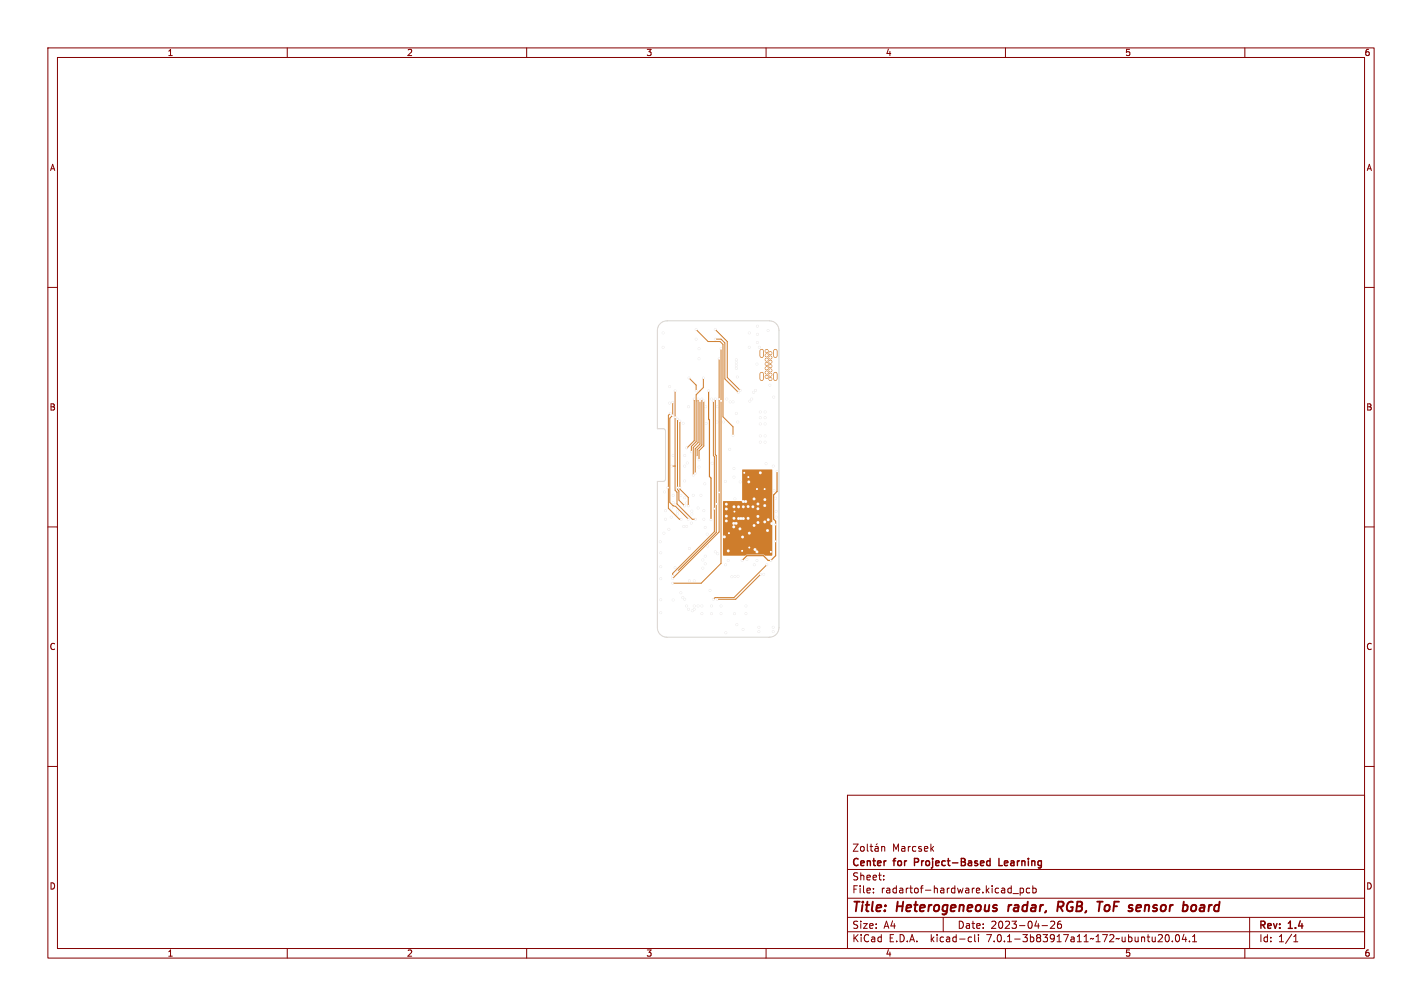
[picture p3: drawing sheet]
<svg xmlns="http://www.w3.org/2000/svg" width="297mm" height="210mm" viewBox="0 0 297 210" stroke-linecap="round" stroke-linejoin="round" font-family="sans-serif">
<defs><g id="words">
<g font-size="2.8" fill="#840000">
<text x="178" y="190.8">Title:</text>
<text x="187.4" y="190.8">Heterogeneous</text>
<text x="211.3" y="190.8">radar,</text>
<text x="222.1" y="190.8">RGB,</text>
<text x="231.1" y="190.8">ToF sensor</text>
<text x="250.1" y="190.8">board</text>
</g>
<g font-size="2.1" fill="#840000">
<text x="186.4" y="177.9">Marcsek</text>
<text x="178" y="183.9">Sheet:</text>
<text x="178" y="181.1">Center</text>
<text x="186.8" y="181.1">for</text>
<text x="191.5" y="181.1">Project-Based</text>
<text x="209.6" y="181.1">Learning</text>
<text x="178" y="186.6">File:</text>
<text x="184" y="186.6">radartof-hardware.kicad_pcb</text>
<text x="178" y="196.8">KiCad</text>
<text x="178" y="194">Size:</text>
<text x="184.6" y="194">A4</text>
<text x="185.6" y="196.8">E.D.A.</text>
<text x="194.4" y="196.8">kicad-cli</text>
<text x="200" y="194">Date:</text>
<text x="206.2" y="196.8">7.0.1-3b83917a11~172~ubuntu20.04.1</text>
<text x="206.9" y="194">2023-04-26</text>
<text x="263" y="194.2">Rev:</text>
<text x="263" y="196.8">Id:</text>
<text x="267" y="196.8">1/1</text>
<text x="269.2" y="194.2">1.4</text>
</g>
<g font-size="1.8" fill="#840000">
<text x="35" y="11.8">1</text>
<text x="85" y="11.8">2</text>
<text x="135" y="11.8">3</text>
<text x="185" y="11.8">4</text>
<text x="235" y="11.8">5</text>
<text x="285" y="11.8">6</text>
<text x="10.4" y="35.8">A</text>
<text x="285.4" y="35.8">A</text>
<text x="10.3" y="85.8">B</text>
<text x="285.3" y="85.8">B</text>
<text x="10.3" y="135.8">C</text>
<text x="285.3" y="135.8">C</text>
<text x="10.3" y="185.8">D</text>
<text x="285.3" y="185.8">D</text>
<text x="35" y="199.8">1</text>
<text x="85" y="199.8">2</text>
<text x="135" y="199.8">3</text>
<text x="185" y="199.8">4</text>
<text x="235" y="199.8">5</text>
<text x="285" y="199.8">6</text>
</g>
</g></defs>
<g fill="none" stroke="#840000" stroke-width=".21">
<path d="M10 10h277v190h-277zM12 12h273v186h-273zM60 10v2M110 10v2M160 10v2M210 10v2M260 10v2M10 60h2M285 60h2M10 110h2M285 110h2M10 160h2"/>
<path d="M285 160h2M177 166h108v32h-108zM178.2 176.2h1l-1 1.5h1M179.8 176.8l.2-.1 .4 .1 .1 .6-.1 .2-.4 .1-.2-.1zM181.1 176.2v1.3l.3 .2M181.7 176.7h.6M181.9 176.2v1.3l.4 .2M182.8 176.8h.6v.9M183.2 176.1l-.2 .2M183.4 177.1h-.5l-.2 .2 .2 .4 .5-.1M184.1 176.8l.3-.1 .3 .1 .1 .9M184.1 176.7v1"/>
<path d="M194.6 177.1l.4 .6M195 176.7l-.6 .6M60 198v2M110 198v2M160 198v2M177 194.5h108M177 191.5h108M177 187.5h108M177 181.5h108M182.4 186.3v.1M182.4 185.5v.1M184.6 183.6v.1"/>
<path d="M184.6 182.8v.1M197 191.5v3M202.5 195.6l.4 .1M202.9 196.5l-.4 .1M203.6 195.1v1.3l.2 .2M204.4 195.1v.1M204.4 195.6v1M210 198v2M211.6 186.5h1.1M213.1 185.4v1.5M213.1 185.5l.4-.1 .3 .3-.2 .6h-.5M215.1 185.5l-.5-.1-.2 .3 .1 .6h.6"/>
<path d="M215.7 185.5l.4-.1 .3 .3-.1 .6h-.6M215.7 184.9v1.5M217.6 193.2h1.2M219.4 192.4l.6-.1 .3 .4-.9 1.1h.9M221.6 192.3l-.5 .1a1.01 1.01 0 0 0 0 1.4l.5-.1 .1-.5-.3-.3h-.4l-.1 .3M241.9 196.6h.9M242.7 195.2v.5M243.6 195.2l.1-.1a.8 .8 0 0 1 .5 .8 .8 .8 0 0 1-.5 .7 1 1 0 0 1-.1-1.4zM244.9 196.5v.1M245.7 195.2l.2-.1a.8 .8 0 0 1 .5 .8 .8 .8 0 0 1-.5 .7 1 1 0 0 1-.2-1.4zM247.3 195l-.4 1.1h1M247.6 195.6v1"/>
<path d="M248.4 196.5v.1M249.1 196.6h.8M249.1 195.5l.4-.4v1.5M260 198v2M261 191.5v6.5M270.2 196.6h.9M270.2 195.5l.4-.4v1.5"/>
</g>
<path d="M220.9 189.3h.8M221.8 188.2h-.7l-.3 2M229.2 188.2h1.1M249.5 188.9l-.6 .2-.1 .8 .1 .2 .5 .1" fill="none" stroke="#840000" stroke-width=".4"/>
<path d="M206.8 179.2v1.5M206.8 179.8l-.4-.1-.3 .1M208.6 179.2v1.5h.8M206.1 180.6l.3 .1 .4-.1" fill="none" stroke="#840000" stroke-width=".3"/>
<g fill="#ce7d2c" stroke="#ce7d2c" stroke-width=".21">
<circle cx="160.9" cy="73.7" r=".3"/>
<circle cx="160.9" cy="74.6" r=".3"/>
<circle cx="160.9" cy="75.5" r=".3"/>
<circle cx="160.9" cy="76.4" r=".3"/>
<circle cx="160.9" cy="77.3" r=".3"/>
<circle cx="160.9" cy="78.2" r=".3"/>
<circle cx="160.9" cy="79.1" r=".3"/>
<circle cx="160.1" cy="78.7" r=".3"/>
<circle cx="160.1" cy="77.8" r=".3"/>
<circle cx="160.1" cy="76.9" r=".3"/>
<circle cx="160.1" cy="76" r=".3"/>
<circle cx="160.1" cy="75.1" r=".3"/>
<circle cx="160.1" cy="74.2" r=".3"/>
<circle cx="160.1" cy="73.3" r=".3"/>
</g>
<path d="M159.1 73.3v1M159.1 78.1v1M161.9 73.3v1M161.9 78.1v1" fill="none" stroke="#ce7d2c" stroke-width=".9"/>
<g fill="#ececec" stroke="#ececec" stroke-width=".21">
<circle cx="150.2" cy="102.8" r=".2"/>
<circle cx="150.2" cy="83.3" r=".2"/>
<circle cx="140.5" cy="120.7" r=".2"/>
<circle cx="150.2" cy="74.9" r=".2"/>
<circle cx="150.6" cy="128.1" r=".2"/>
<circle cx="139.8" cy="84.2" r=".2"/>
<circle cx="158.8" cy="86" r=".2"/>
<circle cx="143" cy="95.1" r=".2"/>
<circle cx="148.6" cy="126.5" r=".2"/>
<circle cx="142.8" cy="109.9" r=".2"/>
<circle cx="138.8" cy="102.7" r=".2"/>
<circle cx="154.1" cy="88.1" r=".2"/>
<circle cx="160" cy="96.8" r=".2"/>
<circle cx="148.7" cy="96.7" r=".2"/>
<circle cx="140.6" cy="95.1" r=".2"/>
<circle cx="142.2" cy="103.4" r=".2"/>
<circle cx="147.5" cy="88.4" r=".2"/>
<circle cx="161.5" cy="131.8" r=".2"/>
<circle cx="146.6" cy="128.1" r=".2"/>
<circle cx="144.8" cy="103.4" r=".2"/>
<circle cx="155.8" cy="128.1" r=".2"/>
<circle cx="152.4" cy="93.8" r=".2"/>
<circle cx="143.8" cy="84.9" r=".2"/>
<circle cx="143.4" cy="105" r=".2"/>
<circle cx="162" cy="113" r=".2"/>
<circle cx="155" cy="117" r=".2"/>
<circle cx="162" cy="109.5" r=".2"/>
<circle cx="161" cy="117" r=".2"/>
<circle cx="162.3" cy="98.4" r=".2"/>
<circle cx="153.9" cy="130.4" r=".2"/>
<circle cx="152.1" cy="117" r=".2"/>
<circle cx="141.5" cy="106.7" r=".2"/>
<circle cx="148.6" cy="128.1" r=".2"/>
<circle cx="153.3" cy="105.8" r=".2"/>
<circle cx="138.5" cy="72.5" r=".2"/>
<circle cx="158.8" cy="87.2" r=".2"/>
<circle cx="161.5" cy="97.3" r=".2"/>
<circle cx="153.5" cy="104.2" r=".2"/>
<circle cx="140.2" cy="108" r=".2"/>
<circle cx="151.7" cy="107.7" r=".2"/>
<circle cx="158.8" cy="91" r=".2"/>
<circle cx="153.8" cy="76.9" r=".2"/>
<circle cx="143.5" cy="96.6" r=".2"/>
<circle cx="144.5" cy="107.3" r=".2"/>
<circle cx="142.7" cy="88.4" r=".2"/>
<circle cx="151.1" cy="88.1" r=".2"/>
<circle cx="155.1" cy="112.1" r=".2"/>
<circle cx="147.8" cy="114" r=".2"/>
<circle cx="151.6" cy="132.1" r=".2"/>
<circle cx="156.5" cy="111.3" r=".2"/>
<circle cx="143" cy="100.4" r=".2"/>
<circle cx="138" cy="118.3" r=".2"/>
<circle cx="146.8" cy="118.6" r=".2"/>
<circle cx="156.5" cy="72.5" r=".2"/>
<circle cx="139" cy="108.4" r=".2"/>
<circle cx="151.8" cy="83.3" r=".2"/>
<circle cx="160.5" cy="108.5" r=".2"/>
<circle cx="151.7" cy="108.7" r=".2"/>
<circle cx="144.4" cy="109.2" r=".2"/>
<circle cx="151.5" cy="100.5" r=".2"/>
<circle cx="150.6" cy="126.5" r=".2"/>
<circle cx="143" cy="103.9" r=".2"/>
<circle cx="158.2" cy="68.1" r=".2"/>
<circle cx="151.3" cy="112.1" r=".2"/>
<circle cx="144" cy="114.5" r=".2"/>
<circle cx="138" cy="127.9" r=".2"/>
<circle cx="158.8" cy="98.7" r=".2"/>
<circle cx="149.4" cy="115.2" r=".2"/>
<circle cx="157.2" cy="105.8" r=".2"/>
<circle cx="153.3" cy="108.2" r=".2"/>
<circle cx="137.9" cy="113.1" r=".2"/>
<circle cx="159.7" cy="109" r=".2"/>
<circle cx="156.4" cy="100.6" r=".2"/>
<circle cx="151.5" cy="117.9" r=".2"/>
<circle cx="157.5" cy="117.9" r=".2"/>
<circle cx="156.5" cy="69.5" r=".2"/>
<circle cx="147.2" cy="101" r=".2"/>
<circle cx="147.3" cy="116.1" r=".2"/>
<circle cx="147.4" cy="84.9" r=".2"/>
<circle cx="146" cy="74.9" r=".2"/>
<circle cx="147.3" cy="117.7" r=".2"/>
<circle cx="141.5" cy="107.3" r=".2"/>
<circle cx="138.5" cy="69.5" r=".2"/>
<circle cx="138" cy="115.4" r=".2"/>
<circle cx="157.5" cy="104.2" r=".2"/>
<circle cx="138" cy="125.2" r=".2"/>
<circle cx="146.8" cy="116.9" r=".2"/>
<circle cx="144.5" cy="106.7" r=".2"/>
<circle cx="155.8" cy="126.5" r=".2"/>
<circle cx="158.1" cy="117" r=".2"/>
<circle cx="143" cy="97.3" r=".2"/>
<circle cx="157.7" cy="114.7" r=".2"/>
<circle cx="161.6" cy="82.9" r=".2"/>
<circle cx="140.6" cy="103.4" r=".2"/>
<circle cx="158.8" cy="88.5" r=".2"/>
<circle cx="138" cy="120.8" r=".2"/>
<circle cx="147.7" cy="111.5" r=".2"/>
<circle cx="140.6" cy="125.3" r=".2"/>
<circle cx="149.9" cy="115.6" r=".2"/>
<circle cx="156.2" cy="105.7" r=".2"/>
<circle cx="153.8" cy="86.3" r=".2"/>
<circle cx="145.8" cy="106" r=".2"/>
<circle cx="158.2" cy="69.8" r=".2"/>
<circle cx="155.2" cy="131.4" r=".2"/>
<circle cx="156" cy="116.8" r=".2"/>
<circle cx="162.1" cy="107.9" r=".2"/>
<circle cx="154.5" cy="110.4" r=".2"/>
<circle cx="153.4" cy="128.1" r=".2"/>
<circle cx="153.3" cy="99.6" r=".2"/>
<circle cx="146" cy="97.5" r=".2"/>
<circle cx="154.6" cy="100.6" r=".2"/>
<circle cx="159.7" cy="104.3" r=".2"/>
<circle cx="146.6" cy="126.5" r=".2"/>
<circle cx="147.3" cy="110.1" r=".2"/>
<circle cx="161.7" cy="102.4" r=".2"/>
<circle cx="146" cy="72.8" r=".2"/>
<circle cx="162.1" cy="106.7" r=".2"/>
<circle cx="154" cy="78.7" r=".2"/>
<circle cx="156.2" cy="108.2" r=".2"/>
<circle cx="149.7" cy="88.1" r=".2"/>
<circle cx="154.2" cy="105.8" r=".2"/>
<circle cx="151.7" cy="106.3" r=".2"/>
<circle cx="152.1" cy="115" r=".2"/>
<circle cx="162" cy="104" r=".2"/>
<circle cx="159.7" cy="105.6" r=".2"/>
<circle cx="158.1" cy="76" r=".2"/>
<circle cx="160.3" cy="110.7" r=".2"/>
<circle cx="149.8" cy="84.9" r=".2"/>
<circle cx="153.3" cy="97.8" r=".2"/>
<circle cx="157.5" cy="109.7" r=".2"/>
<circle cx="153.8" cy="75.1" r=".2"/>
<circle cx="161.2" cy="109.3" r=".2"/>
<circle cx="139.7" cy="110.5" r=".2"/>
<circle cx="158.2" cy="71.5" r=".2"/>
<circle cx="158.1" cy="115.2" r=".2"/>
<circle cx="151.7" cy="105.3" r=".2"/>
<circle cx="139.8" cy="80.7" r=".2"/>
<circle cx="147" cy="108.4" r=".2"/>
<circle cx="148.6" cy="83.3" r=".2"/>
<circle cx="140.2" cy="106" r=".2"/>
<circle cx="155.2" cy="105.8" r=".2"/>
<circle cx="160.4" cy="69" r=".2"/>
<circle cx="156.5" cy="114.3" r=".2"/>
<circle cx="161" cy="115.2" r=".2"/>
<circle cx="159.7" cy="102.1" r=".2"/>
<circle cx="152.2" cy="111.3" r=".2"/>
<circle cx="153.4" cy="106.8" r=".2"/>
<circle cx="158.1" cy="102.1" r=".2"/>
<circle cx="156.3" cy="99.6" r=".2"/>
<circle cx="155" cy="115" r=".2"/>
<circle cx="155.4" cy="98.7" r=".2"/>
<circle cx="158.3" cy="109.1" r=".2"/>
<circle cx="155.2" cy="104.7" r=".2"/>
<circle cx="158.3" cy="106.2" r=".2"/>
<circle cx="155.8" cy="104.7" r=".2"/>
<circle cx="145.4" cy="68.8" r=".2"/>
<circle cx="153.1" cy="90.9" r=".2"/>
<circle cx="143.9" cy="78.9" r=".2"/>
<circle cx="145.4" cy="81.6" r=".2"/>
<circle cx="145" cy="83.3" r=".2"/>
<circle cx="143.4" cy="93.5" r=".2"/>
<circle cx="158.3" cy="107.8" r=".2"/>
<circle cx="158.3" cy="105.2" r=".2"/>
<circle cx="159.8" cy="86" r=".2"/>
<circle cx="159.8" cy="87.2" r=".2"/>
<circle cx="159.8" cy="88.5" r=".2"/>
<circle cx="159.8" cy="91" r=".2"/>
<circle cx="158.8" cy="92.3" r=".2"/>
<circle cx="159.8" cy="92.3" r=".2"/>
<circle cx="145.6" cy="95.4" r=".2"/>
<circle cx="146.6" cy="83.3" r=".2"/>
<circle cx="153.1" cy="83.9" r=".2"/>
<circle cx="153.8" cy="76.3" r=".2"/>
<circle cx="152.5" cy="83.9" r=".2"/>
<circle cx="153.8" cy="75.7" r=".2"/>
<circle cx="142.2" cy="123.7" r=".2"/>
<circle cx="142.6" cy="124.7" r=".2"/>
<circle cx="143" cy="125.1" r=".2"/>
<circle cx="143.4" cy="126.5" r=".2"/>
<circle cx="143.8" cy="127.2" r=".2"/>
<circle cx="144.6" cy="127.5" r=".2"/>
<circle cx="145" cy="127.2" r=".2"/>
<circle cx="145" cy="126.5" r=".2"/>
<circle cx="144" cy="121.3" r=".2"/>
<circle cx="145.8" cy="126.5" r=".2"/>
<circle cx="145" cy="121.3" r=".2"/>
<circle cx="157.8" cy="81.5" r=".2"/>
<circle cx="157.4" cy="81.9" r=".2"/>
<circle cx="146.4" cy="103.4" r=".2"/>
<circle cx="143.4" cy="109.9" r=".2"/>
<circle cx="139" cy="106.6" r=".2"/>
<circle cx="147" cy="106.6" r=".2"/>
<circle cx="140.6" cy="104.9" r=".2"/>
<circle cx="138.7" cy="111.3" r=".2"/>
<circle cx="148.3" cy="123.3" r=".2"/>
<circle cx="157" cy="83.3" r=".2"/>
<circle cx="156.6" cy="83.7" r=".2"/>
<circle cx="149.4" cy="68.8" r=".2"/>
<circle cx="154.6" cy="81.5" r=".2"/>
<circle cx="154.2" cy="81.9" r=".2"/>
<circle cx="149.4" cy="70.8" r=".2"/>
<circle cx="145.3" cy="108.4" r=".2"/>
<circle cx="141" cy="81.6" r=".2"/>
<circle cx="140.3" cy="97.3" r=".2"/>
<circle cx="141" cy="87.1" r=".2"/>
<circle cx="140" cy="86.3" r=".2"/>
<circle cx="139.5" cy="101.8" r=".2"/>
<circle cx="142.3" cy="108.4" r=".2"/>
<circle cx="140.5" cy="84" r=".2"/>
<circle cx="140.5" cy="86.7" r=".2"/>
<circle cx="143.7" cy="108.4" r=".2"/>
<circle cx="141" cy="105.4" r=".2"/>
<circle cx="142" cy="101.8" r=".2"/>
<circle cx="142" cy="87.9" r=".2"/>
<circle cx="143.7" cy="105.6" r=".2"/>
<circle cx="141.5" cy="101.8" r=".2"/>
<circle cx="141.5" cy="87.5" r=".2"/>
<circle cx="143" cy="105.6" r=".2"/>
<circle cx="140.5" cy="121.7" r=".2"/>
<circle cx="150.6" cy="72.8" r=".2"/>
<circle cx="150.6" cy="83.7" r=".2"/>
<circle cx="141" cy="118.5" r=".2"/>
<circle cx="149.4" cy="83.3" r=".2"/>
<circle cx="141.5" cy="119.3" r=".2"/>
<circle cx="149.6" cy="105.2" r=".2"/>
<circle cx="149" cy="83.7" r=".2"/>
<circle cx="149.2" cy="106.2" r=".2"/>
<circle cx="140.5" cy="120.3" r=".2"/>
<circle cx="152.8" cy="120.4" r=".2"/>
<circle cx="160.1" cy="117.9" r=".2"/>
<circle cx="149" cy="125.1" r=".2"/>
<circle cx="153.5" cy="120.4" r=".2"/>
<circle cx="149.8" cy="125.1" r=".2"/>
<circle cx="158.9" cy="119.9" r=".2"/>
<circle cx="154.1" cy="120.3" r=".2"/>
<circle cx="153.2" cy="110" r=".2"/>
<circle cx="153.3" cy="109.3" r=".2"/>
<circle cx="153.8" cy="109.3" r=".2"/>
<circle cx="154.2" cy="108.3" r=".2"/>
<circle cx="154.8" cy="108.3" r=".2"/>
<circle cx="155.2" cy="108.3" r=".2"/>
<circle cx="147" cy="83.7" r=".2"/>
<circle cx="146" cy="96" r=".2"/>
<circle cx="146.2" cy="83.7" r=".2"/>
<circle cx="145.2" cy="98.8" r=".2"/>
<circle cx="158.5" cy="131.8" r=".2"/>
<circle cx="148" cy="81.6" r=".2"/>
<circle cx="148.5" cy="108.5" r=".2"/>
<circle cx="144.8" cy="99.2" r=".2"/>
<circle cx="145.8" cy="83.3" r=".2"/>
<circle cx="158.6" cy="72.5" r=".2"/>
<circle cx="160.8" cy="80.4" r=".2"/>
<circle cx="145.4" cy="70.8" r=".2"/>
<circle cx="159.5" cy="119.9" r=".2"/>
<circle cx="158.5" cy="131" r=".2"/>
<circle cx="161.5" cy="131" r=".2"/>
<circle cx="146.9" cy="78.9" r=".2"/>
<circle cx="144.4" cy="94.3" r=".2"/>
</g>
<g fill="none" stroke="#ce7d2c" stroke-width=".21">
<path d="M143.9 78.9l1.5 1.5v1.2M145.4 68.8l2.5 2.5h2.5l.6 .6v15.1l2.1 2.1v1.8M146.9 78.9v2l-1.5 1.5v9.8l-1 1v1.1M149.4 68.8l2.5 2.5v7.5l2.7 2.7M149.4 70.8h1.2l.8 .8v7.5l2.8 2.8M150.2 74.9v36.2l-9.7 9.7M150.6 72.8v44.8l-4.1 4.2h-6M140 86.3l-.4 .4v19.4l2.3 2.3h.3M140.3 97.3h.7M140.5 84v2.7l-.6 .6v17.6l.7 .7h.4l2.8 2.8M141 81.6v20.8l.4 .4v2.4l3.2 3.2h.6M141.5 87.5v14.7l.3 .3v1.9l1.2 1.2"/>
<path d="M142 87.9v14.2l1.8 1.7v1.8M145 83.3v8.7l-1.6 1.5M145.8 83.3v9.1l-1 1v5.8M146.2 83.7v9l-1 1v5.1M146.6 83.3v9.6l-1 1v1.5M147 83.7v9.4l-1 1v1.9M149 83.7v11.4l.2 .2v15.7l-8.7 8.7v.5M149.4 83.3v11.6l.2 .2v16l-8.1 8.1M141 105.4l-.2 .2M158.9 119.9l-5.2 5.2h-3.9M160.2 117.9l-6.9 6.9h-4l-.3 .3"/>
</g>
<path d="M148 81.6v5.9l.2 .2v11.8l.3 .3v8.7M162.3 98.4v4.2l-.7 .7v5.1l.4 .4v7.2l-1 1h-.6l-1-1h-3.4l-1 1" fill="none" stroke="#ce7d2c" stroke-width=".25"/>
<path d="M155 98h6.3v11a.38 .38 0 0 0-.4 .3 .38 .38 0 0 0 .4 .4v6.3h-1.5l-.4-.2h-3.4l-.4 .2h-4.6v-1l.8 .1a.3 .3 0 0 0 .5 .1 .3 .3 0 0 0-.1-.5h5.2l.4 .4a.33 .33 0 0 0 .3 .4 .33 .33 0 0 0 .3-.4 .33 .33 0 0 0-.4-.3 .31 .31 0 0 0-.2-.4 .31 .31 0 0 0-.4 .3h-5.4l-.2 .3h-.8v-2.7h.5l.1-.2h3.2a.31 .31 0 0 0 .4 .3 .31 .31 0 0 0 .1-.5 .31 .31 0 0 0-.5 .1l-3.2 .1a.43 .43 0 0 0-.6-.3v-.5l5.2 .1a.31 .31 0 0 0 .5 .1 .31 .31 0 0 0-.1-.5 .31 .31 0 0 0-.4 .3h-5.2v-.5l9 .1a.31 .31 0 0 0 .5 .1 .31 .31 0 0 0-.1-.5 .31 .31 0 0 0-.4 .3h-9v-.4l3.3 .1a.31 .31 0 0 0 .5 .1 .31 .31 0 0 0-.1-.5 .31 .31 0 0 0-.5 .3h-3.2v-.4l2 .1a.31 .31 0 0 0 .5 .1 .31 .31 0 0 0-.2-.5l3.9 .1a.31 .31 0 0 0 .5 .1 .31 .31 0 0 0-.1-.5 .31 .31 0 0 0-.4 .3h-3.9l.3-.2a.3 .3 0 0 0 .4 0 .3 .3 0 0 0 0-.4l4 .1a.3 .3 0 0 0 .4 .2 .3 .3 0 0 0 .2-.4l.8 .1a.31 .31 0 0 0 .5 .1 .31 .31 0 0 0 0-.5 .31 .31 0 0 0-.5 .3h-.8l-.3-.2-.3 .3-4.5-.1a.35 .35 0 0 0-.5 .1 .35 .35 0 0 0 .2 .5l-.3 .4h-1.9v-1.2l.4 .1a.31 .31 0 0 0 .5 .1 .31 .31 0 0 0-.1-.5 .31 .31 0 0 0-.4 .3h-.4v-.6l2 .1a.3 .3 0 0 0 .3 .2 .3 .3 0 0 0 .3-.3h.3l.3 .4 .8-.1a.31 .31 0 0 0 .4 0 .31 .31 0 0 0 .1-.3h.4l.3 .3h3.9a.31 .31 0 0 0 .5 .3 .31 .31 0 0 0 .1-.5 .31 .31 0 0 0-.5 .1l-3.9 .1a.31 .31 0 0 0 .3-.3 .31 .31 0 0 0-.4-.3 .31 .31 0 0 0-.3 .3h-.4l-.2-.3-.8 .1a.31 .31 0 0 0-.4 0 .31 .31 0 0 0-.2 .2h-.3a.31 .31 0 0 0-.3-.3 .31 .31 0 0 0-.3 .3h-2v-.4l.4 .1a.3 .3 0 0 0 .3 .2 .3 .3 0 0 0 .3-.3l6 .1a.31 .31 0 0 0 .5 .1 .31 .31 0 0 0-.1-.5 .31 .31 0 0 0-.4 .3h-6a.31 .31 0 0 0-.3-.4 .31 .31 0 0 0-.3 .4h-.4v-1.6l.4 .2a.3 .3 0 0 0 .4 .1 .3 .3 0 0 0 .2-.3l6 .1a.31 .31 0 0 0 .5 .1 .31 .31 0 0 0-.1-.5 .31 .31 0 0 0-.4 .3l-6-.1a.31 .31 0 0 0-.4-.2 .31 .31 0 0 0-.2 .3h-.4v-.4l2 .1a.31 .31 0 0 0 .4 .2 .31 .31 0 0 0 .2-.3l.4 .1a.31 .31 0 0 0 .3 .2 .31 .31 0 0 0 .3-.3l.4 .1a.3 .3 0 0 0 .3 .2 .3 .3 0 0 0 .2-.3l.5 .1a.3 .3 0 0 0 .3 .2 .3 .3 0 0 0 .2-.3l.5 .1a.3 .3 0 0 0 .4 .1 .3 .3 0 0 0 0-.5l2 .2a.31 .31 0 0 0 .5 .1 .31 .31 0 0 0 0-.5 .31 .31 0 0 0-.5 .2h-2.2l-.3 .3h-.3a.31 .31 0 0 0-.3-.4 .31 .31 0 0 0-.4 .4l-.4-.1a.31 .31 0 0 0-.3-.2 .31 .31 0 0 0-.3 .3l-.4-.1a.31 .31 0 0 0-.3-.2 .31 .31 0 0 0-.3 .3l-.3-.1a.31 .31 0 0 0-.4-.2 .31 .31 0 0 0-.2 .3h-2v-.6l.4 .2a.3 .3 0 0 0 .4 .1 .3 .3 0 0 0 .2-.3l6 .1a.31 .31 0 0 0 .5 .1 .31 .31 0 0 0-.1-.5 .31 .31 0 0 0-.4 .3l-6-.1a.31 .31 0 0 0-.4-.2 .31 .31 0 0 0-.2 .3h-.4v-.6l3.9 .1a.48 .48 0 0 0 .7 .3 .32 .32 0 0 0 .4-.4 .32 .32 0 0 0-.6-.1l-.4-.1v-.3h2.2a.3 .3 0 0 0 .2 .3 .3 .3 0 0 0 .4-.1l1.7 .1a.31 .31 0 0 0 .5 .1 .31 .31 0 0 0-.1-.5 .31 .31 0 0 0-.5 .3h-1.6a.31 .31 0 0 0-.2-.5 .31 .31 0 0 0-.4 .3h-2.2v-3.5l1.1 .1a.31 .31 0 0 0 .5 .1 .31 .31 0 0 0-.1-.5 .31 .31 0 0 0-.4 .3h-1.1v-1.9l3.5 .1a.31 .31 0 0 0 .5 .1 .31 .31 0 0 0-.1-.5 .31 .31 0 0 0-.4 .3h-3.5z" fill="#ce7d2c"/>
<g fill="#fff" stroke="#fff" stroke-width=".21">
<circle cx="150.2" cy="102.8" r=".1"/>
<circle cx="150.2" cy="83.3" r=".1"/>
<circle cx="140.5" cy="120.7" r=".1"/>
<circle cx="150.2" cy="74.9" r=".1"/>
<circle cx="150.6" cy="128.1" r=".1"/>
<circle cx="139.8" cy="84.2" r=".1"/>
<circle cx="158.8" cy="86" r=".1"/>
<circle cx="143" cy="95.1" r=".1"/>
<circle cx="148.6" cy="126.5" r=".1"/>
<circle cx="142.8" cy="109.9" r=".1"/>
<circle cx="138.8" cy="102.7" r=".1"/>
<circle cx="154.1" cy="88.1" r=".1"/>
<circle cx="160" cy="96.8" r=".1"/>
<circle cx="148.7" cy="96.7" r=".1"/>
<circle cx="140.6" cy="95.1" r=".1"/>
<circle cx="142.2" cy="103.4" r=".1"/>
<circle cx="147.5" cy="88.4" r=".1"/>
<circle cx="161.5" cy="131.9" r=".1"/>
<circle cx="146.6" cy="128.1" r=".1"/>
<circle cx="144.8" cy="103.4" r=".1"/>
<circle cx="155.8" cy="128.1" r=".1"/>
<circle cx="152.4" cy="93.8" r=".1"/>
<circle cx="143.8" cy="84.9" r=".1"/>
<circle cx="143.4" cy="105" r=".1"/>
<circle cx="162" cy="113" r=".1"/>
<circle cx="155" cy="117" r=".1"/>
<circle cx="162" cy="109.5" r=".1"/>
<circle cx="161" cy="117" r=".1"/>
<circle cx="162.3" cy="98.4" r=".1"/>
<circle cx="153.9" cy="130.4" r=".1"/>
<circle cx="152.1" cy="117" r=".1"/>
<circle cx="141.5" cy="106.7" r=".1"/>
<circle cx="148.6" cy="128.1" r=".1"/>
<circle cx="153.3" cy="105.8" r=".1"/>
<circle cx="138.5" cy="72.5" r=".1"/>
<circle cx="158.8" cy="87.2" r=".1"/>
<circle cx="161.5" cy="97.3" r=".1"/>
<circle cx="153.5" cy="104.2" r=".1"/>
<circle cx="140.2" cy="107.9" r=".1"/>
<circle cx="151.7" cy="107.8" r=".1"/>
<circle cx="158.8" cy="91" r=".1"/>
<circle cx="153.8" cy="76.9" r=".1"/>
<circle cx="143.6" cy="96.6" r=".1"/>
<circle cx="144.5" cy="107.3" r=".1"/>
<circle cx="142.7" cy="88.4" r=".1"/>
<circle cx="151.1" cy="88.1" r=".1"/>
<circle cx="155.1" cy="112.1" r=".1"/>
<circle cx="147.8" cy="114" r=".1"/>
<circle cx="151.6" cy="132.1" r=".1"/>
<circle cx="156.5" cy="111.3" r=".1"/>
<circle cx="143" cy="100.4" r=".1"/>
<circle cx="138" cy="118.3" r=".1"/>
<circle cx="146.8" cy="118.6" r=".1"/>
<circle cx="156.5" cy="72.5" r=".1"/>
<circle cx="139" cy="108.4" r=".1"/>
<circle cx="151.8" cy="83.3" r=".1"/>
<circle cx="160.4" cy="108.5" r=".1"/>
<circle cx="151.7" cy="108.8" r=".1"/>
<circle cx="144.4" cy="109.2" r=".1"/>
<circle cx="151.5" cy="100.5" r=".1"/>
<circle cx="150.6" cy="126.5" r=".1"/>
<circle cx="143" cy="103.9" r=".1"/>
<circle cx="158.2" cy="68.1" r=".1"/>
<circle cx="151.3" cy="112.1" r=".1"/>
<circle cx="144" cy="114.5" r=".1"/>
<circle cx="138" cy="127.9" r=".1"/>
<circle cx="158.8" cy="98.7" r=".1"/>
<circle cx="149.4" cy="115.2" r=".1"/>
<circle cx="157.3" cy="105.8" r=".1"/>
<circle cx="153.3" cy="108.2" r=".1"/>
<circle cx="137.9" cy="113.1" r=".1"/>
<circle cx="159.7" cy="108.9" r=".1"/>
<circle cx="156.4" cy="100.6" r=".1"/>
<circle cx="151.5" cy="117.9" r=".1"/>
<circle cx="157.5" cy="117.9" r=".1"/>
<circle cx="156.5" cy="69.5" r=".1"/>
<circle cx="147.2" cy="101" r=".1"/>
<circle cx="147.3" cy="116.1" r=".1"/>
<circle cx="147.4" cy="84.9" r=".1"/>
<circle cx="146" cy="74.9" r=".1"/>
<circle cx="147.3" cy="117.7" r=".1"/>
<circle cx="141.5" cy="107.3" r=".1"/>
<circle cx="138.5" cy="69.5" r=".1"/>
<circle cx="138" cy="115.4" r=".1"/>
<circle cx="157.5" cy="104.2" r=".1"/>
<circle cx="138" cy="125.2" r=".1"/>
<circle cx="146.8" cy="116.9" r=".1"/>
<circle cx="144.5" cy="106.7" r=".1"/>
<circle cx="155.8" cy="126.5" r=".1"/>
<circle cx="158.1" cy="117" r=".1"/>
<circle cx="143" cy="97.3" r=".1"/>
<circle cx="157.7" cy="114.7" r=".1"/>
<circle cx="161.6" cy="82.9" r=".1"/>
<circle cx="140.6" cy="103.4" r=".1"/>
<circle cx="158.8" cy="88.5" r=".1"/>
<circle cx="138" cy="120.8" r=".1"/>
<circle cx="147.7" cy="111.5" r=".1"/>
<circle cx="140.6" cy="125.3" r=".1"/>
<circle cx="149.9" cy="115.6" r=".1"/>
<circle cx="156.3" cy="105.7" r=".1"/>
<circle cx="153.8" cy="86.3" r=".1"/>
<circle cx="145.8" cy="106" r=".1"/>
<circle cx="158.2" cy="69.8" r=".1"/>
<circle cx="155.2" cy="131.4" r=".1"/>
<circle cx="156" cy="116.8" r=".1"/>
<circle cx="162.1" cy="107.9" r=".1"/>
<circle cx="154.6" cy="110.4" r=".1"/>
<circle cx="153.4" cy="128.1" r=".1"/>
<circle cx="153.3" cy="99.6" r=".1"/>
<circle cx="146" cy="97.5" r=".1"/>
<circle cx="154.6" cy="100.6" r=".1"/>
<circle cx="159.7" cy="104.3" r=".1"/>
<circle cx="146.6" cy="126.5" r=".1"/>
<circle cx="147.3" cy="110.1" r=".1"/>
<circle cx="161.7" cy="102.4" r=".1"/>
<circle cx="146" cy="72.8" r=".1"/>
<circle cx="162.1" cy="106.8" r=".1"/>
<circle cx="154" cy="78.7" r=".1"/>
<circle cx="156.2" cy="108.2" r=".1"/>
<circle cx="149.7" cy="88.1" r=".1"/>
<circle cx="154.3" cy="105.8" r=".1"/>
<circle cx="151.7" cy="106.2" r=".1"/>
<circle cx="152.1" cy="115" r=".1"/>
<circle cx="162" cy="104" r=".1"/>
<circle cx="159.7" cy="105.5" r=".1"/>
<circle cx="158.1" cy="76" r=".1"/>
<circle cx="160.3" cy="110.7" r=".1"/>
<circle cx="149.8" cy="84.9" r=".1"/>
<circle cx="153.3" cy="97.8" r=".1"/>
<circle cx="157.5" cy="109.7" r=".1"/>
<circle cx="153.8" cy="75.1" r=".1"/>
<circle cx="161.2" cy="109.3" r=".1"/>
<circle cx="139.7" cy="110.5" r=".1"/>
<circle cx="158.2" cy="71.5" r=".1"/>
<circle cx="158.1" cy="115.2" r=".1"/>
<circle cx="151.7" cy="105.2" r=".1"/>
<circle cx="139.8" cy="80.7" r=".1"/>
<circle cx="147" cy="108.4" r=".1"/>
<circle cx="148.6" cy="83.3" r=".1"/>
<circle cx="140.2" cy="106" r=".1"/>
<circle cx="155.3" cy="105.8" r=".1"/>
<circle cx="160.4" cy="69" r=".1"/>
<circle cx="156.5" cy="114.3" r=".1"/>
<circle cx="161" cy="115.2" r=".1"/>
<circle cx="159.7" cy="102.1" r=".1"/>
<circle cx="152.3" cy="111.3" r=".1"/>
<circle cx="153.4" cy="106.8" r=".1"/>
<circle cx="158.1" cy="102.1" r=".1"/>
<circle cx="156.3" cy="99.6" r=".1"/>
<circle cx="155" cy="115" r=".1"/>
<circle cx="155.4" cy="98.7" r=".1"/>
<circle cx="158.3" cy="109.1" r=".1"/>
<circle cx="155.3" cy="104.7" r=".1"/>
<circle cx="158.3" cy="106.2" r=".1"/>
<circle cx="155.7" cy="104.7" r=".1"/>
<circle cx="145.4" cy="68.8" r=".1"/>
<circle cx="153.1" cy="90.9" r=".1"/>
<circle cx="143.9" cy="78.9" r=".1"/>
<circle cx="145.4" cy="81.6" r=".1"/>
<circle cx="145" cy="83.3" r=".1"/>
<circle cx="143.4" cy="93.5" r=".1"/>
<circle cx="158.3" cy="107.8" r=".1"/>
<circle cx="158.3" cy="105.2" r=".1"/>
<circle cx="159.8" cy="86" r=".1"/>
<circle cx="159.8" cy="87.2" r=".1"/>
<circle cx="159.8" cy="88.5" r=".1"/>
<circle cx="159.8" cy="91" r=".1"/>
<circle cx="158.8" cy="92.3" r=".1"/>
<circle cx="159.8" cy="92.3" r=".1"/>
<circle cx="145.6" cy="95.4" r=".1"/>
<circle cx="146.6" cy="83.3" r=".1"/>
<circle cx="153.1" cy="83.9" r=".1"/>
<circle cx="153.8" cy="76.3" r=".1"/>
<circle cx="152.5" cy="83.9" r=".1"/>
<circle cx="153.8" cy="75.7" r=".1"/>
<circle cx="142.2" cy="123.7" r=".1"/>
<circle cx="142.6" cy="124.7" r=".1"/>
<circle cx="143" cy="125.1" r=".1"/>
<circle cx="143.4" cy="126.5" r=".1"/>
<circle cx="143.8" cy="127.2" r=".1"/>
<circle cx="144.6" cy="127.5" r=".1"/>
<circle cx="145" cy="127.2" r=".1"/>
<circle cx="145" cy="126.5" r=".1"/>
<circle cx="144" cy="121.3" r=".1"/>
<circle cx="145.8" cy="126.5" r=".1"/>
<circle cx="145" cy="121.3" r=".1"/>
<circle cx="157.8" cy="81.5" r=".1"/>
<circle cx="157.4" cy="81.9" r=".1"/>
<circle cx="146.4" cy="103.4" r=".1"/>
<circle cx="143.4" cy="109.9" r=".1"/>
<circle cx="139" cy="106.6" r=".1"/>
<circle cx="147" cy="106.6" r=".1"/>
<circle cx="140.6" cy="104.9" r=".1"/>
<circle cx="138.7" cy="111.3" r=".1"/>
<circle cx="148.3" cy="123.3" r=".1"/>
<circle cx="157" cy="83.3" r=".1"/>
<circle cx="156.6" cy="83.8" r=".1"/>
<circle cx="149.4" cy="68.8" r=".1"/>
<circle cx="154.6" cy="81.5" r=".1"/>
<circle cx="154.2" cy="81.9" r=".1"/>
<circle cx="149.4" cy="70.8" r=".1"/>
<circle cx="145.3" cy="108.4" r=".1"/>
<circle cx="141" cy="81.6" r=".1"/>
<circle cx="140.3" cy="97.3" r=".1"/>
<circle cx="141" cy="87.1" r=".1"/>
<circle cx="140" cy="86.3" r=".1"/>
<circle cx="139.5" cy="101.8" r=".1"/>
<circle cx="142.3" cy="108.4" r=".1"/>
<circle cx="140.5" cy="84" r=".1"/>
<circle cx="140.5" cy="86.7" r=".1"/>
<circle cx="143.7" cy="108.4" r=".1"/>
<circle cx="141" cy="105.4" r=".1"/>
<circle cx="142" cy="101.8" r=".1"/>
<circle cx="142" cy="87.9" r=".1"/>
<circle cx="143.7" cy="105.6" r=".1"/>
<circle cx="141.5" cy="101.8" r=".1"/>
<circle cx="141.5" cy="87.5" r=".1"/>
<circle cx="143" cy="105.6" r=".1"/>
<circle cx="140.5" cy="121.7" r=".1"/>
<circle cx="150.6" cy="72.8" r=".1"/>
<circle cx="150.6" cy="83.7" r=".1"/>
<circle cx="141" cy="118.5" r=".1"/>
<circle cx="149.4" cy="83.3" r=".1"/>
<circle cx="141.5" cy="119.2" r=".1"/>
<circle cx="149.6" cy="105.2" r=".1"/>
<circle cx="149" cy="83.7" r=".1"/>
<circle cx="149.2" cy="106.2" r=".1"/>
<circle cx="140.5" cy="120.2" r=".1"/>
<circle cx="152.8" cy="120.4" r=".1"/>
<circle cx="160.1" cy="117.9" r=".1"/>
<circle cx="149" cy="125.1" r=".1"/>
<circle cx="153.5" cy="120.4" r=".1"/>
<circle cx="149.8" cy="125.1" r=".1"/>
<circle cx="158.9" cy="119.9" r=".1"/>
<circle cx="154.1" cy="120.3" r=".1"/>
<circle cx="153.3" cy="110" r=".1"/>
<circle cx="153.3" cy="109.2" r=".1"/>
<circle cx="153.7" cy="109.2" r=".1"/>
<circle cx="154.3" cy="108.2" r=".1"/>
<circle cx="154.8" cy="108.2" r=".1"/>
<circle cx="155.3" cy="108.2" r=".1"/>
<circle cx="147" cy="83.7" r=".1"/>
<circle cx="146" cy="96" r=".1"/>
<circle cx="146.2" cy="83.7" r=".1"/>
<circle cx="145.2" cy="98.8" r=".1"/>
<circle cx="158.5" cy="131.9" r=".1"/>
<circle cx="148" cy="81.6" r=".1"/>
<circle cx="148.5" cy="108.5" r=".1"/>
<circle cx="144.8" cy="99.2" r=".1"/>
<circle cx="145.8" cy="83.3" r=".1"/>
<circle cx="158.6" cy="72.5" r=".1"/>
<circle cx="160.8" cy="80.4" r=".1"/>
<circle cx="145.4" cy="70.8" r=".1"/>
<circle cx="159.5" cy="119.9" r=".1"/>
<circle cx="158.5" cy="130.9" r=".1"/>
<circle cx="161.5" cy="130.9" r=".1"/>
<circle cx="146.9" cy="78.9" r=".1"/>
<circle cx="144.4" cy="94.3" r=".1"/>
<circle cx="160.9" cy="73.7" r=".17"/>
<circle cx="160.9" cy="74.6" r=".17"/>
<circle cx="160.9" cy="75.5" r=".17"/>
<circle cx="160.9" cy="76.4" r=".17"/>
<circle cx="160.9" cy="77.3" r=".17"/>
<circle cx="160.9" cy="78.2" r=".18"/>
<circle cx="160.9" cy="79.1" r=".17"/>
<circle cx="160.1" cy="78.7" r=".17"/>
<circle cx="160.1" cy="77.8" r=".17"/>
<circle cx="160.1" cy="76.9" r=".17"/>
<circle cx="160.1" cy="76" r=".17"/>
<circle cx="160.1" cy="75.1" r=".17"/>
<circle cx="160.1" cy="74.2" r=".17"/>
<circle cx="160.1" cy="73.3" r=".17"/>
<circle cx="153.9" cy="71" r=".17"/>
<circle cx="141.2" cy="71" r=".17"/>
</g>
<path d="M159.1 73.3v1M159.1 78.1v1M161.9 73.3v1M161.9 78.1v1" fill="none" stroke="#fff" stroke-width=".6"/>
<path d="M137.8 67.7l.7-.5 .8-.2h21.4a2 2 0 0 1 2 2v62a2 2 0 0 1-2 2h-21.4a2 2 0 0 1-2-2v-30.5h1.3l.3-.2 .1-.3v-10.1l-.4-.4h-1.3v-20.5l.1-.6z" fill="none" stroke="#d0d2cd" stroke-width=".21"/>
<use href="#words"/>
</svg>
